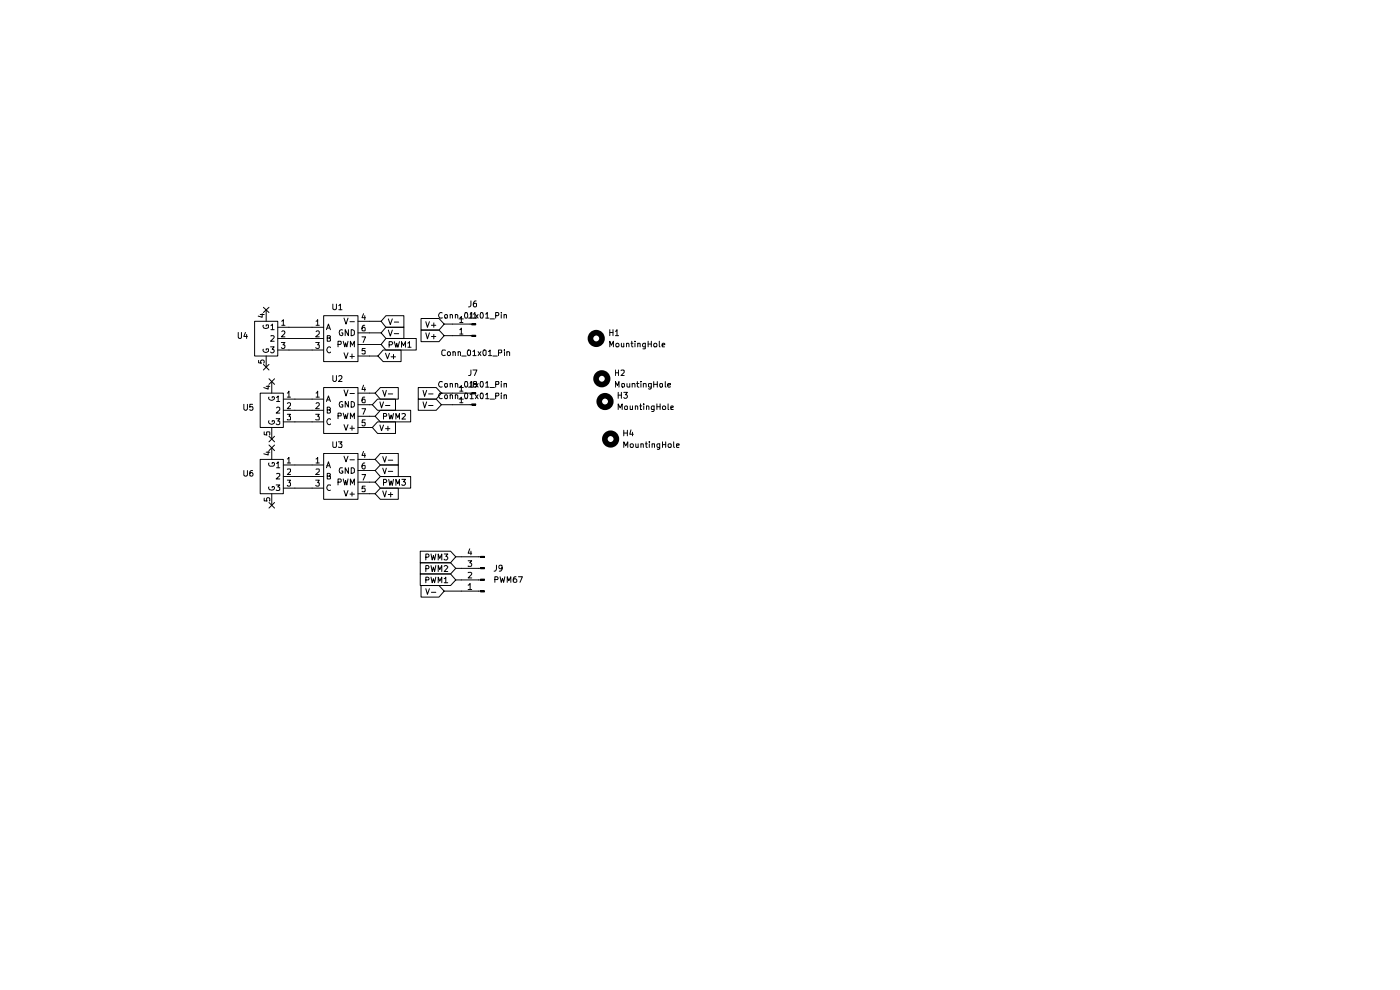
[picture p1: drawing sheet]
<svg xmlns="http://www.w3.org/2000/svg" width="297mm" height="210mm" viewBox="0 0 297 210" stroke-linecap="round" stroke-linejoin="round" font-family="sans-serif">
<g fill="none" stroke="#000" stroke-width=".21">
<path d="M50.5 70.5v1l.3 .3 .4-.2v-1.1M52.1 70.5l-.4 .9h.8M52.3 70.9v.9M54 68.2h4.9v7.3h-4.9zM54.9 76.5v.5h.6l-.2-.1 .1-.4h.6v.5M55.2 66.7h.8M55.6 66.5v.8l-.8-.2M55.9 69l-.1 .1a.66 .66 0 0 0 .5 .6 .66 .66 0 0 0 .7-.3l-.1-.5h-.4v.3M55.9 74.1a.59 .59 0 0 0 .3 .7 .59 .59 0 0 0 .8-.3l-.1-.5h-.4v.2M55.9 77.3l1.2 1.2M55.9 65.2l1.2 1.1M56.5 65.8v2.4"/>
<path d="M56.5 75.5v2.4M57.1 77.3l-1.2 1.2M57.1 65.2l-1.2 1.1M57.4 73.6h.8l-.5 .5 .4 .1 .1 .4-.3 .2h-.3l-.2-.1M57.5 69.1l.3-.4v1.2M57.5 71.3l.5-.1 .2 .3-.8 .9h.8M57.5 69.9h.7M58.9 69.4h9.8M58.9 71.8h9.8M58.9 74.2h9.8M59.7 72.6h.7l-.4 .5h.4v.2v.5l-.5 .1-.2-.2M59.8 68.2l.3-.4v1.2"/>
<path d="M59.8 70.4l.4-.2 .2 .3-.7 1h.7M59.8 69h.6M67 72.6h.7l-.3 .5 .3 .1v.5l-.1 .2-.6-.2M67.1 68.2l.3-.4v1.2M67.1 70.4l.1-.2h.4l.1 .2v.4l-.7 .7h.7M67.1 69h.6M68.7 67h7.2v9.7h-7.2zM69.3 69.9l.4-1.2 .4 1.2M69.3 69.6h.6M69.4 71.7h.5l.2-.3-.2-.2h-.5v1.2h.5l.2-.1v-.4l-.3-.2M70.1 73.7l-.2-.1a.6 .6 0 0 0-.6 .7 .6 .6 0 0 0 .8 .5v-.1M70.6 79.7v1l.3 .2h.2l.3-.2v-1"/>
<path d="M70.6 64.5v.9l.3 .3 .4-.1 .1-.2v-.9M71.7 73.1h.5l.2-.2v-.4l-.7-.1v1.2M71.9 79.8l.4-.1 .3 .3-.8 .9h.8M71.9 64.9l.3-.4v1.2M71.9 65.7h.7M72.6 70v-.1a.64 .64 0 0 0-.6 .6 .64 .64 0 0 0 .5 .7l.2-.2v-.4h-.2M72.8 72.4l.3 1.2 .2-.9 .3 .9 .2-1.2M73 67.5l.4 1.2 .4-1.2M73 74.8l.4 1.2 .4-1.2M73.9 69.9v1.3l-.7-1.3v1.3M74.2 68.2h1M74.2 75.6h1"/>
<path d="M74.3 73.6v-1.2l.5 .8 .4-.8v1.2M74.5 69.9l.6 .2 .1 .2v.6l-.4 .3h-.3zM74.7 75.1v.9M75.9 68.2h5M75.9 75.5h4.3M75.9 70.6h5M75.9 73.1h5M76.8 71.5h.8l-.6 1.1M77.1 66.5l-.3 .9h.8M77.4 69l-.4 .1a.94 .94 0 0 0 0 1.1l.5-.1v-.5l-.5-.2-.2 .3M77.4 67v.8M77.5 73.9h-.6l-.1 .5h.7v.6h-.7"/>
<path d="M81.3 74.2h3.8v2.5h-3.8l-1.1-1.2zM81.8 74.9l.4 1.2 .4-1.2M81.9 69.4h3.8v2.4h-3.8l-1-1.2zM81.9 67h3.8v2.4h-3.8l-1-1.2zM81.9 71.8h6.4v2.4h-6.4l-1-1.1zM82.4 70l.4 1.3 .4-1.3M82.4 67.6l.4 1.2 .4-1.2M82.5 73.1h.6l.2-.2-.1-.3-.7-.1v1.2M83 75.7h.9M83.5 75.2v.9M83.6 72.5l.4 1.2 .2-.9 .2 .9 .3-1.2M83.6 70.8h1"/>
<path d="M83.6 68.3h1M85.2 73.7v-1.2l.4 .8 .4-.8v1.2M86.5 72.8l.4-.3v1.2M86.5 73.7h.7M89.3 70h3.8l1.1 1.2-1.1 1.3h-3.8zM89.3 67.6h3.8l1.1 1.1-1.1 1.3h-3.8zM90.3 70.6l.4 1.3 .4-1.3M90.3 68.2l.4 1.2 .4-1.2M91.5 69h1M91.5 71.4h1M92 68.5v.9M92 70.9v1"/>
<path d="M93.8 66.4l-.2-.1a.66 .66 0 0 0-.5 .5 .66 .66 0 0 0 .2 .7l.5-.1M94.2 68.7h5.9M94.2 71.2h5.9M94.4 66.8h.5l-.1 .7h-.4zM94.5 74.3l-.6-.1-.2 .3v.7a.52 .52 0 0 0 .8 .2M95 74.7l.3-.1 .3 .2-.1 .6h-.5zM95.5 66.8l.3-.1 .2 .2v.6M95.5 66.7v.8M96.1 74.8l.2-.2 .3 .2v.6M96.1 74.6v.8M96.6 66.8l.3-.1 .2 .2v.6M96.6 66.7v.8"/>
<path d="M97.2 74.8l.2-.2 .3 .2v.6M97.2 74.6v.8M97.4 67.6h.9M97.5 67.5l.4-.4v1.3M97.5 69.9l.4-.3v1.3M97.5 68.4h.7M97.5 70.9h.7M98 75.5h.9M98.6 66.4l.4-.1a.91 .91 0 0 1 .1 1.2l-.5-.1zM99.2 74.3l.4-.1 .2 .2v.8a.35 .35 0 0 1-.4 .2 .35 .35 0 0 1-.3-.4zM99.7 66.6l.4-.3v1.2M99.7 67.5h1.4"/>
<path d="M99.9 78.5v.8l-.2 .4h-.3M99.9 63.8v1l-.2 .2-.3 .1M99.9 66.3v.8l-.2 .4h-.3M100.1 68.7h.8v.2h-.8zM100.1 71.1h.8v.3h-.8zM100.3 74.6l.4-.4v1.2M100.3 78.5h.9l-.5 1.2M100.3 75.4h.7M100.4 66.6l.4-.3v1.2M100.8 66.7l.6 .8M101 63.8h-.2a.93 .93 0 0 0-.3 1.2l.4 .1 .2-.2v-.5l-.6-.1-.1 .3M101.4 66.7l-.6 .8"/>
<path d="M101.4 74.6l.6 .8M101.9 66.4l.4-.1a.91 .91 0 0 1 .1 1.2l-.5-.1zM102 74.6l-.6 .8M102.5 74.3l.5-.1 .1 .2v.8a.35 .35 0 0 1-.4 .2 .35 .35 0 0 1-.3-.4zM103 66.6l.4-.3v1.2M103 67.5h.7M103.6 74.6l.4-.4v1.2M103.6 75.4h.7M104 67.6h.9M104.6 75.5h.9M105.2 67l.5-.1v-.5l-.5-.1v1.2M105.7 74.8h.7v-.5l-.7-.1v1.2"/>
<path d="M106.3 66.3v.1M106.3 66.7v.8M106.9 66.8h.5v.7M106.9 66.7v.8M107 74.2v.1M107 74.6v.8M107.5 74.8l.2-.2 .4 .2v.6M107.5 74.6v.8M129.4 73.6v-1.2l.3 .8 .4-.8v1.2M129.4 69.9v1.3M129.4 70.5h.6M130 69.9v1.3"/>
<path d="M130.6 70.3l.3-.4v1.3M130.6 71.2h.6M130.6 78.5v1.2M130.6 79.1h.6M130.7 72.9h.5l.1 .5-.2 .2h-.3l-.2-.2zM131.2 78.5v1.2M131.7 78.6h.7v.4l-.7 .7h.7M131.8 72.8l.1 .8 .4-.1M132.3 72.8v.8M132.9 72.9l.4-.1 .1 .2v.6M132.9 72.8v.8M133.9 72.8h.4"/>
<path d="M134 72.4v1l.3 .2M134.7 72.4v.1M134.7 72.8v.8M135.3 72.9h.5v.7M135.3 72.8v.8M136.9 72.8v1.1l-.5 .1M136.9 72.9l-.3-.1-.3 .3v.3l.2 .2h.4M137.5 72.4v1.2M137.5 73h.7M138.2 72.4v1.2M138.8 72.9h.5v.7h-.4l-.2-.2zM139.9 72.4v1l.1 .2"/>
<path d="M140.5 73.2l.6-.1-.2-.3-.4 .2v.4v.2h.5M51.7 85.8v1l.3 .2h.2l.3-.2v-1M51.7 99.8v1l.3 .2 .4-.1 .1-.1v-1M53.6 85.8h-.6v.6l.6-.1a.45 .45 0 0 1 0 .6 .45 .45 0 0 1-.6 0M53.6 99.8h-.3l-.3 .3 .1 .8a.36 .36 0 0 0 .6-.1v-.3l-.3-.3-.4 .3M55.2 83.4h4.9v7.3h-4.9zM55.2 97.4h4.9v7.3h-4.9zM56 91.6v.6l.6 .1v-.6l.5-.1v.7M56.5 82h.7M56.5 95.9h.7M56.9 81.8v.7l-.9-.3M56.9 95.8v.7l-.9-.2"/>
<path d="M57.1 84.2l-.1 .1a.6 .6 0 0 0 .6 .6 .6 .6 0 0 0 .6-.7h-.5v.2M57.1 89.2l-.1 .2a.6 .6 0 0 0 .7 .6 .6 .6 0 0 0 .5-.8h-.5v.3M57.1 98.2v.5l.2 .2h.6l.3-.2v-.3l-.1-.3h-.4v.3M57.1 92.5l1.1 1.2M57.1 80.3l1.1 1.2M57.1 94.4l1.1 1.2M57.7 80.9v2.5M57.7 90.7v2.4M57.7 95v2.4M58.2 92.5l-1.1 1.2M58.2 80.3l-1.1 1.2M58.2 94.4l-1.1 1.2"/>
<path d="M58.6 88.8h.7l-.4 .5 .4 .1v.5l-.2 .2h-.3l-.2-.2M58.7 84.3l.3-.3v1.2M58.7 86.5l.1-.1h.5v.5l-.7 .7h.7M58.7 98.3l.3-.3v1.2M58.7 85.2h.6M58.7 99.2h.6M60.1 84.7h8.6M60.1 87h8.6M60.1 89.5h8.6M60.1 98.6h8.6M61 83.4l.3-.4v1.2M61 85.6l.1-.2h.4l.1 .2v.3l-.6 .8h.6"/>
<path d="M61 87.9h.6l-.3 .4 .3 .2v.5h-.6M61 97.4l.3-.4v1.2M61 99.6h.6v.4l-.6 .7h.6M61 84.2h.6M61 98.2h.6M67 87.9h.7l-.3 .4 .3 .2v.5h-.7M67.1 83.4l.3-.4v1.2M67.1 85.6l.1-.2h.4l.1 .2v.3l-.7 .8h.7M67.1 97.4l.3-.4v1.2M67.1 99.6l.5-.1 .1 .5-.7 .7h.7M67.1 84.2h.6M67.1 98.2h.6"/>
<path d="M68.7 82.2h7.2v9.7h-7.2zM68.7 96.2h7.2v9.7h-7.2zM69.3 85.2l.4-1.2 .4 1.2M69.3 99.2l.4-1.2 .4 1.2M69.3 84.8h.6M69.3 98.8h.6M69.4 86.9h.5l.2-.3-.3-.2h-.4v1.2h.5l.2-.1v-.4l-.3-.2M70.1 89l-.2-.2a.64 .64 0 0 0-.6 .6 .64 .64 0 0 0 .6 .7l.2-.2M70.6 93.7v1l.2 .2 .5-.1 .1-1.1M71.7 88.2h.6l.1-.5-.7-.1v1.2M71.8 93.7h.8l-.5 .4 .5 .3-.1 .5-.7-.1M72.6 85.3v-.1a.66 .66 0 0 0-.6 .4 .66 .66 0 0 0 .2 .8l.5-.1v-.5h-.2"/>
<path d="M72.6 99.2h-.4a.61 .61 0 0 0-.2 .8 .61 .61 0 0 0 .7 .3v-.4h-.2M72.8 87.6l.3 1.2 .2-.8 .3 .8 .2-1.2M73 82.7l.4 1.3 .4-1.3M73 90.1l.4 1.2 .4-1.2M73 96.8l.4 1.2 .4-1.2M73.9 85.2v1.2l-.7-1.2v1.2M73.9 99.2v1.2l-.7-1.2v1.2M74.2 83.5h1M74.2 90.8h1M74.2 97.5h1M74.3 88.8v-1.2l.5 .9 .4-.9v1.2M74.5 85.2h.3l.4 .3v.6l-.3 .3h-.4z"/>
<path d="M74.5 99.2h.4l.3 .3v.7l-.4 .2h-.3zM74.7 90.3v1M75.9 83.4h3.7M75.9 90.7h3.1M75.9 85.8h3.1M75.9 88.3h3.7M75.9 97.4h3.7M75.9 99.8h3.7M76.8 86.7h.8l-.6 1.2M77.1 81.7l-.3 .9h.8M77.1 95.8l-.3 .8h.8M77.4 84.2l-.4 .1-.2 .9 .2 .2 .5-.1v-.5l-.2-.1h-.3l-.2 .2"/>
<path d="M77.4 98.2l-.4 .2-.2 .8 .2 .3 .5-.2-.1-.6h-.4l-.2 .2M77.4 82.2v.8M77.4 96.2v.8M77.5 89.1h-.6l-.1 .6h.7v.5l-.2 .1h-.3l-.2-.1M80.1 84.7h3.8v2.3h-3.8l-1.1-1.2zM80.1 89.5h3.8v2.4h-3.8l-1.1-1.2zM80.6 85.3l.3 1.2 .5-1.2M80.6 90.2l.3 1.2 .5-1.2M80.7 96.2h3.8v2.4h-3.8l-1.1-1.2zM80.7 98.6h3.8v2.5h-3.8l-1.1-1.3zM80.7 82.2h3.8v2.5h-3.8l-1.1-1.3zM80.7 87h6.4v2.5h-6.4l-1.1-1.2z"/>
<path d="M81.2 96.9l.4 1.1 .4-1.1M81.2 99.3l.4 1.2 .4-1.2M81.2 82.8l.4 1.3 .4-1.3M81.4 88.3h.6v-.5l-.6-.1v1.2M81.8 86h.9M81.8 90.9h.9M82.3 90.4v1M82.4 97.6h.9M82.4 100h.9M82.4 83.6h.9M82.5 87.7l.2 1.2 .3-.8 .2 .8 .3-1.2M84 88.9v-1.2l.4 .9 .3-.9v1.2"/>
<path d="M85.3 87.8l.5-.1 .2 .3-.7 .9h.7M88.7 82.2h3.8l1.1 1.2-1.1 1.3h-3.8zM88.7 84.7h3.8l1.1 1.1-1.1 1.2h-3.8zM89.7 82.8l.4 1.3 .4-1.3M89.7 85.3l.4 1.2 .4-1.2M90.9 83.6h1M90.9 86h1M93.6 83.4h6.5M93.6 85.8h6.5M93.8 83.5l-.5-.1a.66 .66 0 0 0-.2 .7 .66 .66 0 0 0 .5 .5l.2-.1M93.8 81l-.5-.1a.61 .61 0 0 0-.2 .8 .61 .61 0 0 0 .7 .3M94.4 83.8l.3-.1 .2 .2v.6h-.5z"/>
<path d="M94.4 81.4h.5v.6h-.5zM95.5 83.9l.2-.2 .3 .2v.7M95.5 81.4h.4l.1 .7M95.5 81.4v.7M95.5 83.7v.9M96.6 83.9l.2-.2 .3 .2v.7M96.6 81.4h.4l.1 .7M96.6 81.4v.7M96.6 83.7v.9M97.4 84.7h.9M97.4 82.2h.9M97.5 84.6l.4-.4v1.2"/>
<path d="M97.5 82.1l.4-.3v1.2M97.5 85.4h.7M97.5 83h.7M98.6 83.5l.5-.1a.91 .91 0 0 1-.1 1.2l-.4-.1zM98.6 81l.5-.1a.86 .86 0 0 1-.1 1.2l-.4-.1zM99.7 83.7l.4-.3v1.2M99.7 81.3l.4-.4v1.2M99.7 84.6h.7M99.7 82.1h.7M99.9 80.9v.9l-.2 .2-.3 .1M100.1 85.7h.8v.2h-.8zM100.1 83.3h.8v.3h-.8z"/>
<path d="M100.7 81.4l-.3-.2 .1-.3h.5l.1 .5h-.4a.35 .35 0 0 0-.3 .4 .35 .35 0 0 0 .3 .3l.4-.1v-.5l-.2-.1M100.8 83.7l.6 .9M100.8 81.4l.6 .7M101.4 83.7l-.6 .9M101.4 81.4l-.6 .7M101.9 83.5l.5-.1a.91 .91 0 0 1-.1 1.2l-.4-.1zM101.9 81l.5-.1a.86 .86 0 0 1-.1 1.2l-.4-.1zM103 83.7l.4-.3v1.2M103 81.3l.4-.4v1.2M103 84.6h.7M103 82.1h.7M104 84.7h.9"/>
<path d="M104 82.2h.9M105.2 84l.5-.1v-.5h-.5v1.2M105.2 81.5h.5v-.6h-.5v1.2M106.3 83.4v.1M106.3 80.9v.1M106.3 81.4v.7M106.3 83.7v.9M106.9 83.9l.2-.2 .3 .1v.8M106.9 81.4h.5v.7M106.9 81.4v.7M106.9 83.7v.9M130.6 82.1v-1.2l.4 .9 .3-.9v1.2"/>
<path d="M131.1 86.9v-1.2l.5 .8 .4-.8v1.2M131.1 83.2v1.3M131.1 83.8h.7M131.8 83.2v1.3M131.9 81.4h.5v.6h-.5zM132.3 94.9v-1.2l.5 .9 .4-.9v1.2M132.3 83.2h.8l-.4 .5 .3 .1 .1 .4-.3 .3h-.3l-.2-.2M132.3 91.3v1.2M132.3 91.9h.8M132.6 86.2h.5l-.1 .7h-.4zM133 81.4v.6l.2 .1 .4-.1M133.1 91.3v1.2"/>
<path d="M133.6 81.4v.7M133.7 94.3l.2-.2h.3l.2 .2-.1 .5-.4 .1zM133.7 86.1v.8l.5-.1M133.9 91.2l-.3 .9h.8M134.1 81.4h.5l.1 .7M134.1 81.4v.7M134.2 86.1v.8M134.2 91.7v.8M134.8 86.2l.3-.1 .2 .2v.6M134.8 86.1v.8M134.9 94.1l.1 .8 .4-.1M135 81.4h.5"/>
<path d="M135.2 80.9v1.1l.3 .1M135.4 94.1v.8M135.7 86.1h.4M135.9 85.7v1.2h.2M136 94.2l.4-.1 .1 .8M136 80.9v.1M136 81.4v.7M136 94.1v.8M136.5 81.4h.5l.1 .7M136.5 81.4v.7M136.6 85.7v.1M136.6 86.1v.8"/>
<path d="M136.9 94.1h.4M137.1 93.7v1l.2 .2M137.2 86.2l.3-.1 .2 .2v.6M137.2 86.1v.8M137.7 93.7v.1M137.7 94.1v.8M138.2 82h-.6l.1-.6h.5v.9l-.3 .2h-.3M138.3 94.2l.6-.1v.8M138.3 94.1v.8M138.7 80.9v1.2M138.7 81.5h.7M138.8 86.1v1l-.2 .2h-.3"/>
<path d="M138.8 86.2a.36 .36 0 0 0-.6 .2l.1 .5h.5M139.4 85.7v1.2M139.4 86.3h.6M139.4 80.9v1.2M140 94.9l-.6-.1v-.5l.1-.2h.5v1.1h-.6M140 81.4h.5v.6h-.5zM140 85.7v1.2M140.5 93.7v1.2M140.5 94.3h.7M140.6 86.2h.5l.1 .5-.1 .2h-.5zM141.1 80.9v1.1l.2 .1M141.2 93.7v1.2"/>
<path d="M141.6 81.7l.6-.1v-.2h-.5l-.1 .1v.5l.2 .1 .4-.1M141.7 94.3l.2-.2h.4v.8l-.5-.1zM141.7 85.7v1.2h.2M142.3 86.5l.5-.1v-.2h-.5v.7h.5M142.9 93.7v1l.2 .2M143.5 94.5l.6-.1-.1-.3h-.4l-.1 .2 .1 .6h.4M56 105.7v.6h.6v-.6l.1-.1h.4l.1 .1-.1 .6M57.1 103.3l-.1 .1a.64 .64 0 0 0 .6 .6 .64 .64 0 0 0 .6-.5l-.1-.3h-.4v.3M57.1 106.6l1.1 1.2M57.7 104.7v2.5M58.2 106.6l-1.1 1.2M58.6 102.9h.7l-.4 .4 .4 .2v.5h-.7"/>
<path d="M58.7 100.5h.6v.4l-.7 .7h.7M60.1 101.1h8.6M60.1 103.5h8.6M61 101.9h.6l-.3 .5h.3v.6l-.1 .1h-.4l-.1-.1M67 101.9h.7l-.3 .5h.3v.6l-.1 .1-.6-.1M69.4 101h.4l.3-.2-.1-.3-.6-.1v1.2h.6l.1-.5-.3-.1M70.1 103l-.5-.1a.61 .61 0 0 0-.2 .7 .61 .61 0 0 0 .7 .4M71.7 102.3h.5l.2-.2v-.3l-.2-.2h-.5v1.3M72.8 101.6l.3 1.3 .2-1 .3 1 .2-1.3M73 104.1l.4 1.1 .4-1.1M74.2 104.8h1M74.3 102.9v-1.3l.5 .9 .4-.9v1.3"/>
<path d="M74.7 104.4v.8M75.9 104.7h3.7M75.9 102.3h3.7M76.8 100.7h.8l-.6 1.2M77.5 103.1h-.6l-.1 .6 .2-.2h.3l.2 .2v.5h-.7M80.7 103.5h3.8v2.4h-3.8l-1.1-1.2zM80.7 101.1h6.4v2.4h-6.4l-1.1-1.2zM81.2 104.1l.4 1.3 .4-1.3M81.4 102.4l.6-.1v-.5l-.6-.1v1.3M82.4 104.9h.9M82.5 101.7l.2 1.3 .3-1 .2 1 .3-1.3M82.9 104.5v.9"/>
<path d="M84 103v-1.3l.4 .9 .3-.9v1.3M85.3 101.7h.7l-.4 .5 .3 .1 .1 .4-.2 .3h-.4l-.1-.2M89.2 116.9h6.4l1.1 1.2-1.1 1.3h-6.4zM89.2 119.4h6.4l1.1 1.2-1.1 1.1h-6.4zM90.3 118.2l.6-.1v-.5l-.6-.1v1.3M91.4 117.5l.3 1.3 .2-.9 .3 .9 .3-1.3M91.4 120l.3 1.2 .2-.9 .3 .9 .3-1.2M93 118.8v-1.3l.3 .9 .4-.9v1.3M94.2 117.5h.8l-.4 .5 .3 .1 .1 .4-.3 .3h-.3l-.2-.2M96.7 118.1h5.2M99.3 119h.8l-.5 .4 .5 .2-.1 .5h-.7M99.6 116.4l-.3 .9h.8"/>
<path d="M99.9 116.9v.8M101.9 118h.9v.3h-.9zM105.3 119.9v.8l-.1 .4-.4 .1M89.2 121.7h6.4l1.1 1.3-1.1 1.2h-6.4zM89.3 124.2h3.8l1.1 1.2-1.1 1.3h-3.8zM90.3 120.6h.6v-.5l-.6-.1v1.2M90.3 124.9l.4 1.2 .4-1.2M90.3 123h.6v-.5l-.6-.1v1.2M91.4 122.4l.3 1.2 .2-.8 .3 .8 .3-1.2M91.5 125.6h1M93 121.2v-1.2l.3 .8 .4-.8v1.2M93 123.6v-1.2l.3 .9 .4-.9v1.2"/>
<path d="M94.2 120.1l.2-.1h.3l.3 .2-.8 1h.8M94.2 122.8l.4-.4v1.2M94.2 123.6h.8M94.2 125.4h7.7M96.7 120.6h5.2M96.7 123h5.2M99.3 124.1l.4-.3v1.2M99.3 121.5l.6-.1 .2 .2-.1 .3-.7 .7h.8M99.3 125h.8M101.9 120.4h.9v.2h-.9zM101.9 122.8h.9v.3h-.9zM101.9 125.3h.9v.3h-.9z"/>
<path d="M105 122.9h.6v-.5l-.6-.1v1.2M106.1 122.3l.2 1.2 .3-.8 .2 .8 .3-1.2M106.5 120.4l-.2 .2h-.4v-.6h.6v.8l-.2 .3-.4 .1M107.6 123.5v-1.2l.3 .9 .5-.9v1.2M109.5 122.3l-.5 .1a.94 .94 0 0 0 0 1.1h.5l.1-.1v-.4l-.2-.2h-.3l-.2 .2M110 122.3h.8l-.5 1.2"/>
</g>
<g fill="none" stroke="#000" stroke-width="1.2">
<circle cx="126.5" cy="71.8" r="1.23"/>
<circle cx="127.7" cy="80.3" r="1.23"/>
<circle cx="128.4" cy="85.2" r="1.23"/>
<circle cx="129.5" cy="93.1" r="1.23"/>
</g>
<path d="M100.1 68.7h.8v.2h-.8zM100.1 71.1h.8v.3h-.8zM100.1 85.7h.8v.2h-.8zM100.1 83.3h.8v.3h-.8zM101.9 118h.9v.3h-.9zM101.9 120.4h.9v.2h-.9zM101.9 122.8h.9v.3h-.9zM101.9 125.3h.9v.3h-.9z" fill="#000"/>
</svg>
